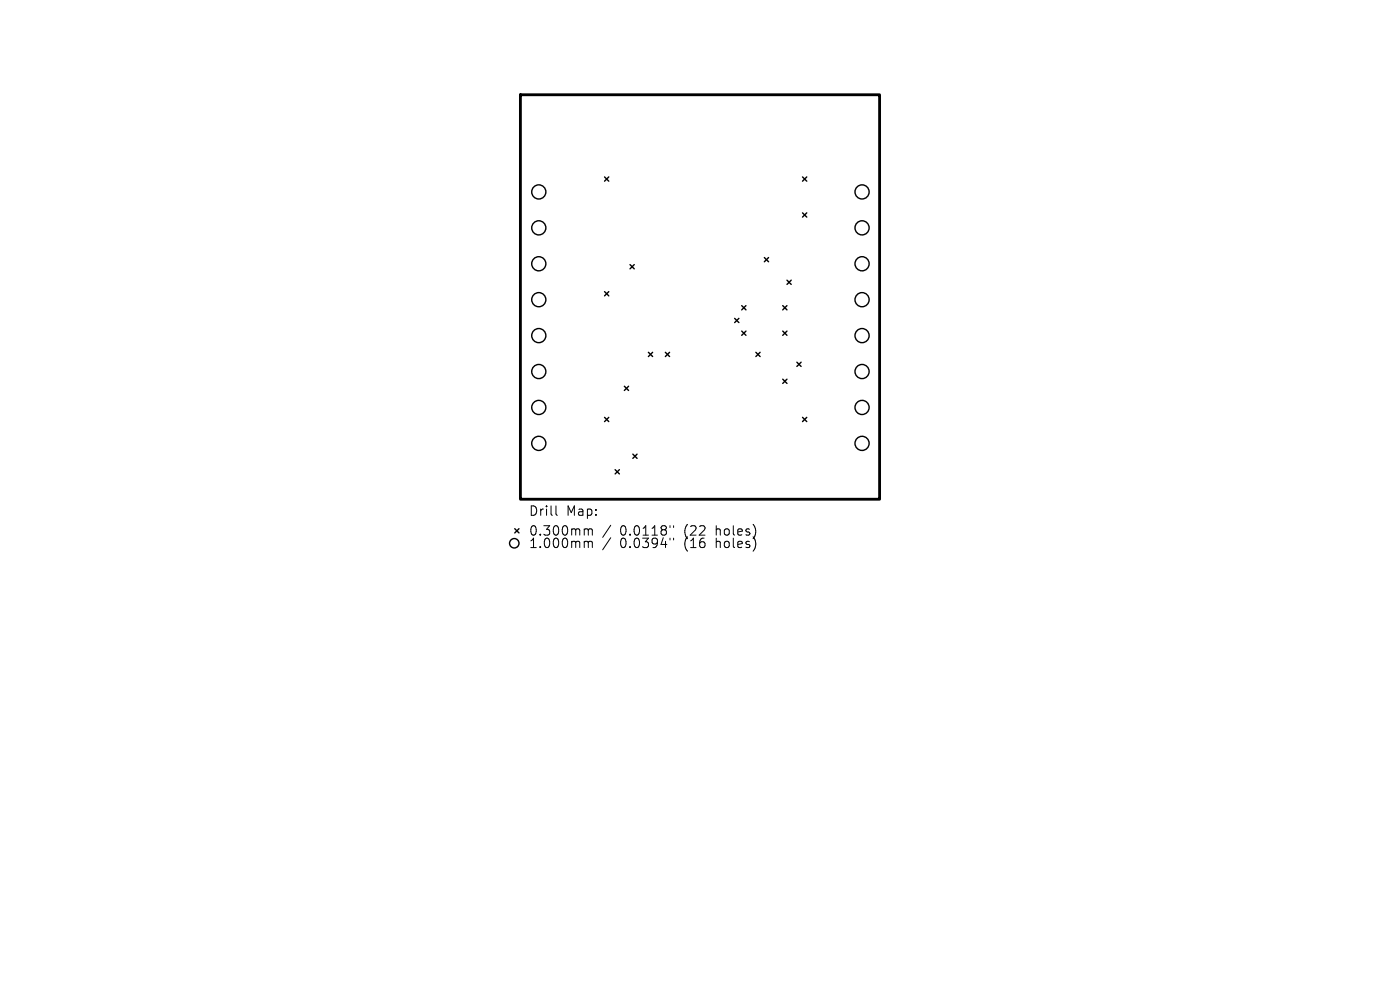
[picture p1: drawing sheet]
<svg xmlns="http://www.w3.org/2000/svg" width="297mm" height="210mm" viewBox="0 0 297 210" stroke-linecap="round" stroke-linejoin="round" font-family="sans-serif">
<defs><g id="words">
<g font-size="2.8">
<text x="112.1" y="109.7">Drill</text>
<text x="112.1" y="113.9">0.300mm</text>
<text x="120.1" y="109.7">Map:</text>
<text x="131.5" y="113.9">0.0118&quot;</text>
<text x="145.3" y="113.9">(22</text>
<text x="152.1" y="113.9">holes)</text>
<text x="112.1" y="116.5">1.000mm</text>
<text x="131.5" y="116.5">0.0394&quot;</text>
<text x="145.3" y="116.5">(16</text>
<text x="152.1" y="116.5">holes)</text>
</g>
</g></defs>
<path d="M110.4 20.1h76.2v85.8h-76.2z" fill="none" stroke="#000" stroke-width=".6"/>
<g fill="none" stroke="#000" stroke-width=".3">
<path d="M128.3 37.5l.9 .9M129.2 37.5l-.9 .9M170.3 37.5l.9 .9M171.2 37.5l-.9 .9M133.7 56.1l.9 .9M134.6 56.1l-.9 .9M162.2 54.6l.9 .9M163.1 54.6l-.9 .9M167 59.4l.9 .9M167.9 59.4l-.9 .9M170.3 45.2l.9 .9M171.2 45.2l-.9 .9"/>
<path d="M128.3 61.9l.9 .9M129.2 61.9l-.9 .9M137.6 74.7l.9 .9M138.5 74.7l-.9 .9M141.2 74.7l.9 .9M142.1 74.7l-.9 .9M155.9 67.5l.9 .9M156.8 67.5l-.9 .9M157.4 64.8l.9 .9M157.4 70.2l.9 .9M158.3 64.8l-.9 .9M158.3 70.2l-.9 .9"/>
<path d="M160.4 74.7l.9 .9M161.3 74.7l-.9 .9M166.1 64.8l.9 .9M166.1 70.2l.9 .9M167 64.8l-.9 .9M167 70.2l-.9 .9M169.1 76.8l.9 .9M170 76.8l-.9 .9M128.3 88.5l.9 .9M129.2 88.5l-.9 .9M130.5 99.6l.9 .9M131.4 99.6l-.9 .9"/>
<path d="M132.5 81.9l.9 .9M133.4 81.9l-.9 .9M134.3 96.3l.9 .9M135.2 96.3l-.9 .9M166.1 80.4l.9 .9M167 80.4l-.9 .9M170.3 88.5l.9 .9M171.2 88.5l-.9 .9M109.2 112.2l.9 .9M110.1 112.2l-.9 .9"/>
<circle cx="114.3" cy="40.7" r="1.5"/>
<circle cx="114.3" cy="56" r="1.5"/>
<circle cx="114.3" cy="48.3" r="1.5"/>
<circle cx="182.9" cy="40.7" r="1.5"/>
<circle cx="182.9" cy="56" r="1.5"/>
<circle cx="182.9" cy="48.3" r="1.5"/>
<circle cx="114.3" cy="78.8" r="1.5"/>
<circle cx="114.3" cy="71.2" r="1.5"/>
<circle cx="114.3" cy="63.6" r="1.5"/>
<circle cx="182.9" cy="63.6" r="1.5"/>
<circle cx="182.9" cy="71.2" r="1.5"/>
<circle cx="182.9" cy="78.8" r="1.5"/>
<circle cx="114.3" cy="86.4" r="1.5"/>
<circle cx="114.3" cy="94.1" r="1.5"/>
<circle cx="182.9" cy="94.1" r="1.5"/>
<circle cx="182.9" cy="86.4" r="1.5"/>
<circle cx="109.1" cy="115.2" r="1"/>
</g>
<g fill="none" stroke="#000" stroke-width=".21">
<path d="M117.9 107.3v1.7l.3 .3M124.2 112.2h.3l.3 .3M124.2 114.8h.3l.3 .3M124.8 112.5l.3-.3 .5 .1 .1 1.2M124.8 112.5v1M124.8 115.1v1.1M124.8 115.1l.3-.3 .5 .1 .1 1.3M129.6 111.4l-1.7 2.6M129.6 114.1l-1.7 2.5M142.1 111.5v.4M142.1 114.2v.3M142.9 111.5v.4"/>
<path d="M142.9 114.2v.3"/>
</g>
<use href="#words"/>
</svg>
